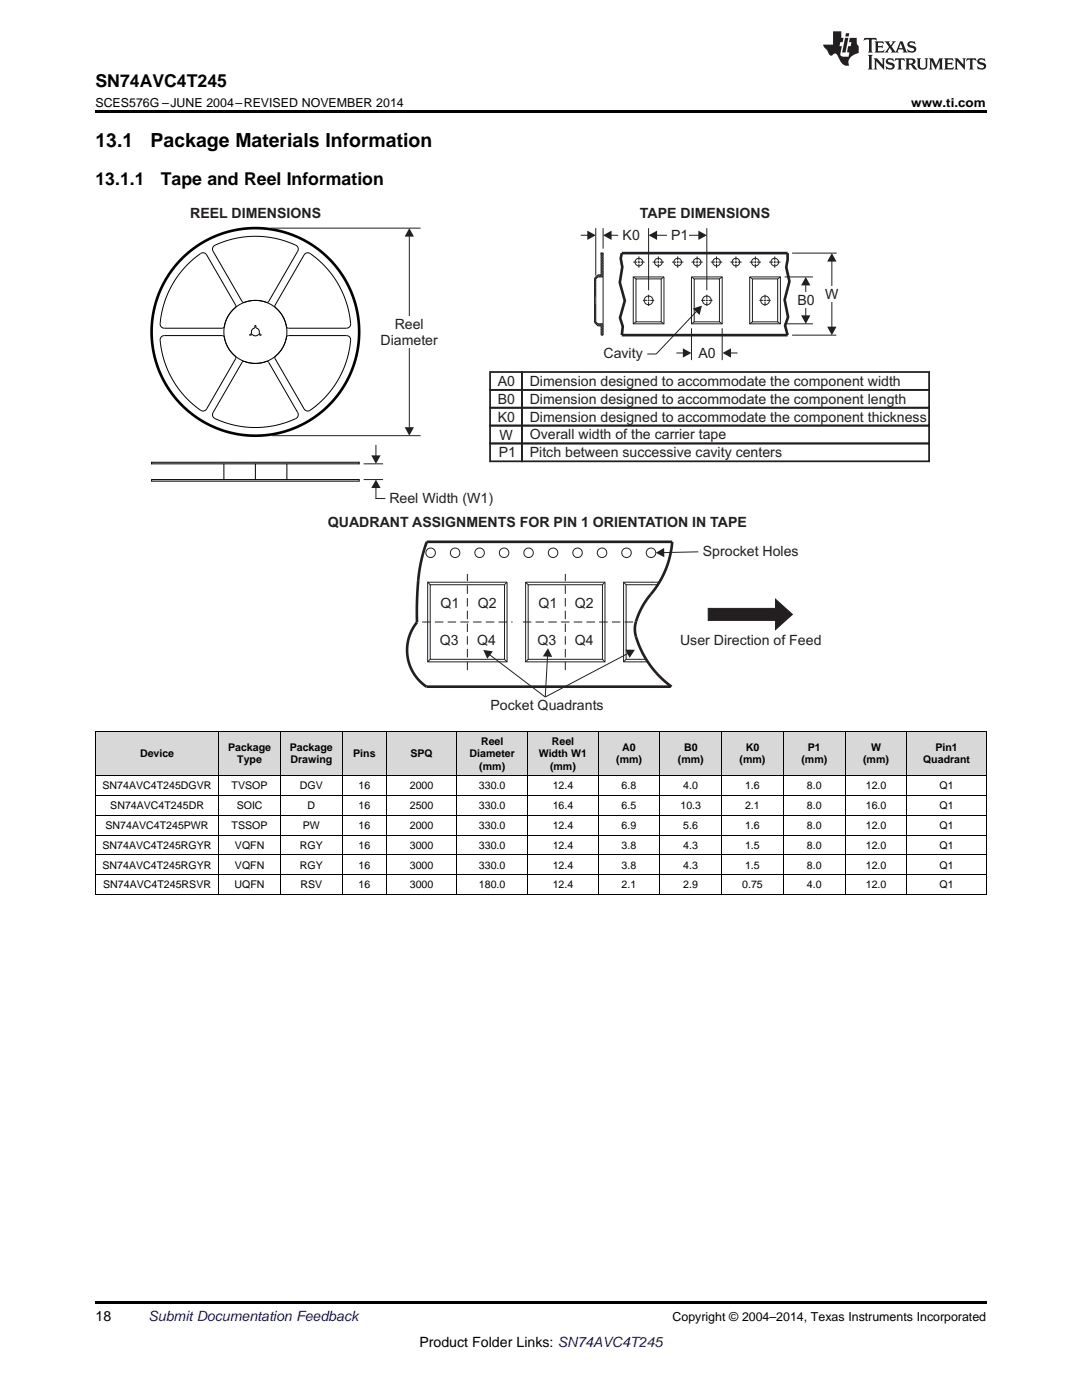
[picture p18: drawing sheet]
<svg xmlns="http://www.w3.org/2000/svg" width="216mm" height="279mm" viewBox="0 0 216 279" stroke-linecap="round" stroke-linejoin="round" font-family="sans-serif">
<defs><g id="words">
<g font-size="3.9">
<text x="19" y="29.3">13.1</text>
<text x="30.1" y="29.3">Package Materials Information</text>
</g>
<g font-size="3.5">
<text x="19" y="17.3">SN74AVC4T245</text>
<text x="19" y="37">13.1.1</text>
<text x="32.1" y="37">Tape and Reel Information</text>
</g>
<g font-size="2.8" fill="#231f20">
<text x="38" y="43.5">REEL DIMENSIONS</text>
<text x="124.2" y="48">K0</text>
<text x="127.7" y="43.5">TAPE DIMENSIONS</text>
<text x="133.9" y="47.9">P1</text>
<text x="164.7" y="59.7">W</text>
<text x="78.8" y="65.6">Reel</text>
<text x="159.1" y="60.9">B0</text>
<text x="75.9" y="68.8">Diameter</text>
<text x="120.4" y="71.4">Cavity</text>
<text x="139.4" y="71.4">A0</text>
<text x="99.3" y="77">A0</text>
<text x="105.7" y="77">Dimension designed to accommodate the component width</text>
<text x="99.3" y="80.6">B0</text>
<text x="105.7" y="80.6">Dimension designed to accommodate the component length</text>
<text x="99.3" y="84.2">K0</text>
<text x="99.7" y="87.7">W</text>
<text x="105.7" y="84.1">Dimension designed to accommodate the component thickness</text>
<text x="105.7" y="87.6">Overall width of the carrier tape</text>
<text x="99.5" y="91.3">P1</text>
<text x="105.7" y="91.3">Pitch between successive cavity centers</text>
<text x="77.7" y="100.5">Reel Width (W1)</text>
<text x="65.4" y="105.3">QUADRANT ASSIGNMENTS FOR PIN 1 ORIENTATION IN TAPE</text>
<text x="140.2" y="110.9">Sprocket Holes</text>
<text x="87.9" y="121.3">Q1</text>
<text x="95.4" y="121.4">Q2</text>
<text x="107.5" y="121.4">Q1</text>
<text x="114.7" y="121.4">Q2</text>
<text x="87.7" y="128.8">Q3</text>
<text x="95.2" y="128.8">Q4</text>
<text x="107.3" y="128.8">Q3</text>
<text x="114.7" y="128.8">Q4</text>
<text x="135.7" y="128.7">User Direction of Feed</text>
<text x="97.9" y="141.6">Pocket Quadrants</text>
</g>
<g font-size="2.8">
<text x="19" y="263.6">18</text>
<text x="83.7" y="268.9">Product Folder Links: SN74AVC4T245</text>
</g>
<text font-size="2.8" fill="#0000c8" x="29.6" y="263.6">Submit Documentation Feedback</text>
<g font-size="2.5">
<text x="19" y="21.4">SCES576G –JUNE 2004–REVISED NOVEMBER 2014</text>
<text x="181.8" y="21.4">www.ti.com</text>
<text x="134.2" y="263.6">Copyright © 2004–2014, Texas Instruments Incorporated</text>
</g>
<g font-size="2.1">
<text x="45.5" y="149.9">Package</text>
<text x="57.8" y="149.9">Package</text>
<text x="96" y="148.7">Reel</text>
<text x="110.1" y="148.7">Reel</text>
<text x="124.2" y="149.9">A0</text>
<text x="136.5" y="149.9">B0</text>
<text x="148.8" y="149.9">K0</text>
<text x="161.2" y="149.9">P1</text>
<text x="173.8" y="149.9">W</text>
<text x="186.7" y="149.9">Pin1</text>
<text x="27.9" y="151.1">Device</text>
<text x="47.3" y="152.4">Type</text>
<text x="58" y="152.4">Drawing</text>
<text x="70.5" y="151.1">Pins</text>
<text x="81.9" y="151.1">SPQ</text>
<text x="93.7" y="151.1">Diameter</text>
<text x="95.6" y="153.6">(mm)</text>
<text x="107.5" y="151.1">Width W1</text>
<text x="109.7" y="153.6">(mm)</text>
<text x="122.9" y="152.4">(mm)</text>
<text x="135.3" y="152.4">(mm)</text>
<text x="147.6" y="152.4">(mm)</text>
<text x="159.9" y="152.4">(mm)</text>
<text x="172.2" y="152.4">(mm)</text>
<text x="184.2" y="152.4">Quadrant</text>
<text x="20.5" y="157.6">SN74AVC4T245DGVR</text>
<text x="22" y="161.5">SN74AVC4T245DR</text>
<text x="46.2" y="157.6">TVSOP</text>
<text x="47.2" y="161.5">SOIC</text>
<text x="59.8" y="157.6">DGV</text>
<text x="61.3" y="161.5">D</text>
<text x="71.5" y="157.6">16</text>
<text x="71.5" y="161.5">16</text>
<text x="81.8" y="157.6">2000</text>
<text x="81.8" y="161.5">2500</text>
<text x="95.6" y="157.6">330.0</text>
<text x="95.6" y="161.5">330.0</text>
<text x="110.3" y="157.6">12.4</text>
<text x="110.3" y="161.5">16.4</text>
<text x="124" y="157.6">6.8</text>
<text x="124" y="161.5">6.5</text>
<text x="135.8" y="161.5">10.3</text>
<text x="136.3" y="157.6">4.0</text>
<text x="148.7" y="157.6">1.6</text>
<text x="148.7" y="161.5">2.1</text>
<text x="161" y="157.6">8.0</text>
<text x="161" y="161.5">8.0</text>
<text x="172.8" y="157.6">12.0</text>
<text x="172.8" y="161.5">16.0</text>
<text x="187.5" y="157.6">Q1</text>
<text x="187.5" y="161.5">Q1</text>
<text x="21.1" y="165.5">SN74AVC4T245PWR</text>
<text x="46.2" y="165.5">TSSOP</text>
<text x="60.4" y="165.5">PW</text>
<text x="71.5" y="165.5">16</text>
<text x="81.8" y="165.5">2000</text>
<text x="95.6" y="165.5">330.0</text>
<text x="110.3" y="165.5">12.4</text>
<text x="124" y="165.5">6.9</text>
<text x="136.3" y="165.5">5.6</text>
<text x="148.7" y="165.5">1.6</text>
<text x="161" y="165.5">8.0</text>
<text x="172.8" y="165.5">12.0</text>
<text x="187.5" y="165.5">Q1</text>
<text x="20.5" y="169.4">SN74AVC4T245RGYR</text>
<text x="20.5" y="173.4">SN74AVC4T245RGYR</text>
<text x="46.9" y="169.4">VQFN</text>
<text x="46.9" y="173.4">VQFN</text>
<text x="59.8" y="169.4">RGY</text>
<text x="59.8" y="173.4">RGY</text>
<text x="71.5" y="169.4">16</text>
<text x="71.5" y="173.4">16</text>
<text x="81.8" y="169.4">3000</text>
<text x="81.8" y="173.4">3000</text>
<text x="95.6" y="169.4">330.0</text>
<text x="95.6" y="173.4">330.0</text>
<text x="110.3" y="169.4">12.4</text>
<text x="110.3" y="173.4">12.4</text>
<text x="124" y="169.4">3.8</text>
<text x="124" y="173.4">3.8</text>
<text x="136.3" y="169.4">4.3</text>
<text x="136.3" y="173.4">4.3</text>
<text x="148.7" y="169.4">1.5</text>
<text x="148.7" y="173.4">1.5</text>
<text x="161" y="169.4">8.0</text>
<text x="161" y="173.4">8.0</text>
<text x="172.8" y="169.4">12.0</text>
<text x="172.8" y="173.4">12.0</text>
<text x="187.5" y="169.4">Q1</text>
<text x="187.5" y="173.4">Q1</text>
<text x="20.6" y="177.3">SN74AVC4T245RSVR</text>
<text x="46.8" y="177.3">UQFN</text>
<text x="59.9" y="177.3">RSV</text>
<text x="71.5" y="177.3">16</text>
<text x="81.8" y="177.3">3000</text>
<text x="95.6" y="177.3">180.0</text>
<text x="110.3" y="177.3">12.4</text>
<text x="124" y="177.3">2.1</text>
<text x="136.3" y="177.3">2.9</text>
<text x="148.1" y="177.3">0.75</text>
<text x="161" y="177.3">4.0</text>
<text x="172.8" y="177.3">12.0</text>
<text x="187.5" y="177.3">Q1</text>
</g>
</g></defs>
<g fill="#d8d8d8">
<path d="M19 146h24.7v8.9h-24.7z"/>
<path d="M43.7 146h12.3v8.9h-12.3z"/>
<path d="M56 146h12.3v8.9h-12.3z"/>
<path d="M68.3 146h8.8v8.9h-8.8z"/>
<path d="M77.1 146h14.1v8.9h-14.1z"/>
<path d="M91.2 146h14.1v8.9h-14.1z"/>
<path d="M105.3 146h14.1v8.9h-14.1z"/>
<path d="M119.4 146h12.3v8.9h-12.3z"/>
<path d="M131.7 146h12.3v8.9h-12.3z"/>
<path d="M144 146h12.4v8.9h-12.4z"/>
<path d="M156.4 146h12.3v8.9h-12.3z"/>
<path d="M168.7 146h12.3v8.9h-12.3z"/>
<path d="M181 146h15.8v8.9h-15.8z"/>
</g>
<g fill="#000">
<path d="M19 178.5l.2 .1zM55.9 178.5l.1 .1zM68.2 178.5l.1 .1zM77 178.5l.1 .1zM91.1 178.5l.1 .1zM105.2 178.5l.1 .1zM119.3 178.5l.1 .1zM131.6 178.5l.1 .1zM143.9 178.5l.1 .1zM156.2 178.5l.2 .1zM168.6 178.5l.1 .1zM180.9 178.5l.1 .1z"/>
<path d="M196.7 178.5l.1 .1zM19 259.7h177.8v.5h-177.8z"/>
</g>
<g fill="none" stroke="#000" stroke-width=".2">
<path d="M19 158.8h177.8M19 154.8h177.8M19 145.9h177.8M19.1 145.9v32.7M43.6 145.9v32.7M55.9 145.9v32.7M68.3 145.9v32.7M77.1 145.9v32.7M91.1 145.9v32.7M105.3 145.9v32.7M119.3 145.9v32.7M131.6 145.9v32.7"/>
<path d="M144 145.9v32.7M156.3 145.9v32.7M168.6 145.9v32.7M180.9 145.9v32.7M196.8 145.9v32.7M19 178.5h177.8M19 174.6h177.8M19 170.6h177.8M19 166.7h177.8M19 162.7h177.8"/>
</g>
<path d="M97.8 74.2h6.4v3.6h-6.4zM97.8 77.8h6.4v3.6h-6.4zM97.8 81.4h6.4v3.5h-6.4z" fill="none" stroke="#231f20" stroke-width=".35"/>
<path d="M81.7 47.1v38.3" fill="none" stroke="#231f20" stroke-width=".2"/>
<g fill="#231f20">
<path d="M80.7 85.3h1.9l-.9 1.6z"/>
<path d="M81.7 45.5l.9 1.7h-1.9z"/>
</g>
<circle cx="51" cy="66.2" r="20.7" fill="none" stroke="#000" stroke-width=".53"/>
<g fill="none" stroke="#000" stroke-width=".2">
<path d="M37.4 52.8l2.7-2.3h.5l.5 .2 6 10.3a.82 .82 0 0 1-.6 .8l-.9 1.2-.7 1.6a.8 .8 0 0 1-.5 .9h-11.6l-.4-.1-.3-.3-.1-.5 .3-2.4 1.1-3.5 1.7-3zM42.7 49.1l1.7-.8 2-.6 2.1-.4 2.3-.1 2.4 .1 2.1 .4 2.3 .6 1.7 .8 .2 .5-.1 .5-5.8 10.1a.82 .82 0 0 1-1.1 0l-1.5-.2-1.6 .2a.82 .82 0 0 1-1 0l-5.9-10.1-.1-.6zM60.8 50.7l.4-.2h.5l1.5 1.1 2 2 1.8 2.3 1.2 2.1 .9 2.2 .6 2.3 .2 2.4-.3 .4-.5 .2h-11.6a.82 .82 0 0 1-.5-.9l-.6-1.6-1-1.2a.83 .83 0 0 1-.5-.8zM32.2 67.2l.6-.2h11.7a.82 .82 0 0 1 .4 .9l.6 1.4 1 1.3a.8 .8 0 0 1 .6 .9l-5.9 10.2-.4 .3h-.5l-1.7-1.3-1.6-1.4-1.5-1.9-1.3-2-1.1-2.4-.7-2.2-.4-2.9zM48.3 72.3l.1-.1a.82 .82 0 0 1 1 .1l1.5 .2 1.6-.2a.82 .82 0 0 1 1.1-.1l5.8 10.1 .1 .6-.4 .6-2.8 1.1-2.6 .5-2.6 .2-2.4-.1-2.8-.6-3.1-1.1-.4-.6 .1-.6zM50.9 65h.2v.5l.5 .3 .1 .7 .4 .3v.1l-.5-.2-.6 .3h-.4l-.3-.3-.5 .2 .4-.4 .1-.7 .6-.3zM57.3 67.1l.3-.1h11.5l.6 .2 .3 .7-.5 2.9-.8 2.5-1 2.1-1.5 2.3-1.7 2-2.6 2.2-.7 .1-.5-.4-5.8-10.1a.83 .83 0 0 1 .5-.9l1.2-1.6zM30.3 95.7h41.4v.3h-41.4zM30.3 92.3h41.4v.3h-41.4zM44.7 92.6v3.1M51 92.6v3.1M57.2 92.6v3.1"/>
<circle cx="51" cy="66.2" r="6.3"/>
</g>
<path d="M54 45.5h29.9M54.3 86.9h29.6M72.6 92.6h3.8M72.6 95.7h3.8M75 97.3v2.2" fill="none" stroke="#231f20" stroke-width=".2"/>
<path d="M75 95.7l.9 1.7h-1.8z" fill="#231f20"/>
<path d="M160.8 56.8v6.3M75 99.5h1.8" fill="none" stroke="#231f20" stroke-width=".2"/>
<path d="M104.2 77.8h81.2v3.6h-81.2zM104.2 74.2h81.2v3.6h-81.2zM97.8 84.9h6.4v3.6h-6.4zM97.8 88.5h6.4v3.6h-6.4zM104.2 81.4h81.2v3.5h-81.2zM104.2 84.9h81.2v3.6h-81.2zM104.2 88.5h81.2v3.6h-81.2z" fill="none" stroke="#231f20" stroke-width=".35"/>
<g fill="#231f20">
<path d="M160.8 55.3l.9 1.7h-1.8z"/>
<path d="M159.9 62.9h1.8l-.9 1.7z"/>
</g>
<path d="M166 52.1v13.2" fill="none" stroke="#231f20" stroke-width=".2"/>
<g fill="#231f20">
<path d="M166 50.5l.9 1.7h-1.8z"/>
<path d="M165.1 65.2h1.8l-.9 1.7z"/>
</g>
<path d="M131 47h8.5" fill="none" stroke="#231f20" stroke-width=".2"/>
<g fill="#231f20">
<path d="M129.4 47l1.7-1v1.9z"/>
<path d="M139.3 46l1.7 1-1.7 .9z"/>
</g>
<path d="M124.1 50.5h33.1v1.3l-.3 1.5 .6 2.9-.9 3.6 .6 3.5-.5 1.7 .5 1.9h-33.1l.2-1.7-.6-1.8 1-3.4-1-3.6 .5-3.1-.3-1.7z" fill="none" stroke="#231f20" stroke-width=".53"/>
<g fill="none" stroke="#231f20" stroke-width=".2">
<path d="M118.6 59.1h.3M118.9 45.5v9.5M118.9 55.9l-.3 .2M118.9 56.2l-.3 .2M118.9 56.5l-.3 .3M118.9 56.8l-.3 .3M118.9 57.1l-.3 .3M118.9 57.4l-.3 .3M118.9 57.8l-.3 .2M118.9 58.1l-.3 .2M118.9 58.4l-.3 .2M118.9 58.7l-.3 .3"/>
<path d="M118.9 59l-.1 .1M119.6 54.9l-1 .9M119.9 54.9l-.4 .4M119.9 50.5h.4v16.4h-.4v-1.9h-.6l-.7-.6v-8.9l.7-.6h.6zM120.2 50.5l-.3 .2M120.3 55.3h-1l-.4 .4v8.5l.4 .4M120.3 45.5v4.1M120.3 50.6l-.4 .4M120.3 51l-.4 .4M120.3 51.3l-.4 .4M120.3 51.6l-.4 .4M120.3 51.9l-.4 .4"/>
<path d="M120.3 52.2l-.4 .4M120.3 52.5l-.4 .4M120.3 52.8l-.4 .4M120.3 53.2l-.4 .4M120.3 53.5l-.4 .4M120.3 53.8l-.4 .4M120.3 54.1l-.4 .4M120.3 54.4l-.4 .4M120.3 54.7l-.5 .6M120.3 55l-.2 .3M126.4 52.3h.8M126.4 55.3h6.1v9.3h-6.1z"/>
<path d="M126.4 55.3l.5 .4M126.9 55.7h5v8.5h-5zM127.3 52.3h.4M127.5 51.2v.8M127.5 52.1v.4M127.5 52.6v.8M127.8 52.3h.8M128.3 59.9h.8M129.2 59.9h.4M129.4 45.5v12.4M129.4 58.8v.8M129.4 59.8v.3"/>
<path d="M129.7 59.9h.8M130.2 52.3h.8M131.2 52.3h.4M131.4 51.2v.8M131.4 52.1v.4M131.4 52.6v.8M131.7 52.3h.8M132.5 55.3l-.6 .4M134.1 52.3h.8M135 52.3h.4M135.2 51.2v.8M135.2 52.1v.4"/>
<path d="M135.2 52.6v.8M135.6 52.3h.8M138 52.3h.8M138 55.3h6.1v9.3h-6.1zM138 55.3l.5 .4M138.5 55.7h5.1v8.5h-5.1zM138.9 52.3h.4M139.1 51.2v.8M139.1 52.1v.4M139.1 52.6v.8M139.4 52.3h.8M139.9 59.9h.8"/>
<path d="M140.8 59.9h.4M141 45.5v12.4M141 58.8v.8M141 59.8v.3M141.4 59.9h.8M141.8 52.3h.9M142.8 52.3h.4M143 51.2v.8M143 52.1v.4M143 52.6v.8M143.3 52.3h.8M144.1 55.3l-.5 .4"/>
<path d="M145.7 52.3h.8M146.7 52.3h.3M146.8 51.2v.8M146.8 52.1v.4M146.8 52.6v.8M147.2 52.3h.8M149.6 52.3h.8M149.6 55.3h6.1v9.3h-6.1zM149.6 55.3l.5 .4M150.1 55.7h5.1v8.5h-5.1zM150.5 52.3h.4M150.7 51.2v.8"/>
<path d="M150.7 52.1v.4M150.7 52.6v.8M151 52.3h.8M151.5 59.9h.8M152.5 59.9h.4M152.7 58.8v.8M152.7 59.8v.3M153 59.9h.8M153.5 52.3h.8M154.4 52.3h.4M154.6 51.2v.8M154.6 52.1v.4"/>
<path d="M154.6 52.6v.8M154.9 52.3h.8M155.7 55.3l-.5 .4M156.6 55.3h5.6M158 50.5h8.9M118.6 60.8h.3M118.7 60.8h-.1M118.9 60.9l-.3 .3M118.9 61.2l-.3 .3M118.9 61.5l-.3 .3M118.9 61.8l-.3 .3M118.9 62.2l-.3 .2"/>
<path d="M118.9 62.5l-.3 .2M118.9 62.8l-.3 .2M118.9 63.1l-.3 .3M118.9 63.4l-.3 .3M118.9 63.7l-.3 .3M118.9 64l-.3 .3M118.9 64.3l-.2 .2M119.1 64.5l-.2 .1M119.3 64.6l-.2 .2M119.3 64.6h1M119.6 64.6l-.4 .4M119.9 64.6l-.4 .4"/>
<path d="M120.2 64.6l-.4 .4M120.3 64.8l-.4 .4M120.3 65.1l-.4 .4M120.3 65.4l-.4 .4M120.3 65.7l-.4 .4M120.3 66l-.4 .4M120.3 66.4l-.4 .4M120.3 66.7l-.2 .2M126.9 64.2l-.5 .4M129.4 60.3v.8M131.9 64.2l.6 .4M138 65.5v6.4"/>
<path d="M138.5 64.2l-.5 .4M139 62.1l-8.1 8.5M141 60.3v.8M143.6 64.2l.5 .4M144.1 65.5v6.4M150.1 64.2l-.5 .4M152.7 60.3v.8M155.2 64.2l.5 .4M156.6 64.6h5.6M158 66.9h8.9"/>
<circle cx="127.5" cy="52.3" r=".76"/>
<circle cx="129.4" cy="59.9" r=".87"/>
<circle cx="131.4" cy="52.3" r=".76"/>
<circle cx="135.2" cy="52.3" r=".76"/>
<circle cx="139.1" cy="52.3" r=".76"/>
<circle cx="141" cy="59.9" r=".87"/>
<circle cx="143" cy="52.3" r=".76"/>
<circle cx="146.8" cy="52.3" r=".76"/>
<circle cx="150.7" cy="52.3" r=".76"/>
<circle cx="152.7" cy="59.9" r=".87"/>
<circle cx="154.6" cy="52.3" r=".76"/>
</g>
<path d="M138.2 61.6l1.9-.6-.5 1.9z" fill="#231f20"/>
<path d="M121.9 47h1.4M129.2 70.6h1.7" fill="none" stroke="#231f20" stroke-width=".2"/>
<path d="M120.3 47l1.7-1v1.9z" fill="#231f20"/>
<path d="M115.9 47h1.4" fill="none" stroke="#231f20" stroke-width=".2"/>
<path d="M117.2 46l1.7 1-1.7 .9z" fill="#231f20"/>
<path d="M133.8 137h-48.7l-1.2-.9-1.1-1.3-.8-1.5-.6-1.7-.2-1.7 .2-1.7 .4-1.6 .8-1.6a2.49 2.49 0 0 0 .6-2.3l.1-4.4 .3-4.1 .6-3.1 1-3h48.9l-.4 3-1 2.8-1.4 2.7-2.4 3.3-1 1.7-1 2.5-.2 1.4 .1 1.3 .6 1.7 1.7 3.3 2.1 2.8 2.8 2.4" fill="none" stroke="#231f20" stroke-width=".53"/>
<g fill="none" stroke="#231f20" stroke-width=".2">
<path d="M85.3 116.2h15.9v15.9h-15.9zM85.8 116.7h14.9v14.9h-14.9zM104.9 116.2h15.8v15.9h-15.8zM105.4 116.7h14.8v14.9h-14.8zM130 116.7h-5.1v14.9h2.8M130.3 116.2h-5.9v15.9h3.6M139.3 110.1l-6.9 .2"/>
<circle cx="85.9" cy="110.3" r=".95"/>
<circle cx="90.8" cy="110.3" r=".95"/>
<circle cx="95.7" cy="110.3" r=".95"/>
<circle cx="100.6" cy="110.3" r=".95"/>
<circle cx="105.5" cy="110.3" r=".95"/>
<circle cx="110.4" cy="110.3" r=".95"/>
<circle cx="115.2" cy="110.3" r=".95"/>
<circle cx="120.1" cy="110.3" r=".95"/>
<circle cx="125" cy="110.3" r=".95"/>
<circle cx="129.9" cy="110.3" r=".95"/>
</g>
<path d="M84.2 124.1h18.1M93.3 133.7v-19.2M112.8 133.7v-19.2M126.3 124.1h-22.5" fill="none" stroke="#231f20" stroke-width=".2" stroke-dasharray="1.7 .8" stroke-linecap="butt"/>
<path d="M130.8 110.3l1.7-.9 .1 1.8z" fill="#231f20"/>
<path d="M85.3 116.2l.5 .5M101.2 116.2l-.5 .5M104.9 116.2l.5 .5M120.7 116.2l-.5 .5M124.4 116.2l.5 .5M85.8 131.6l-.5 .5M97.7 130.6l11.1 8.5M100.7 131.6l.5 .5M105.4 131.6l-.5 .5M120.2 131.6l.5 .5M124.9 131.6l-.5 .5" fill="none" stroke="#231f20" stroke-width=".2"/>
<path d="M96.4 129.7l1.9 .3-1.1 1.5z" fill="#231f20"/>
<path d="M109.3 130.9l-.5 8.2" fill="none" stroke="#231f20" stroke-width=".2"/>
<path d="M109.3 129.4l.9 1.7-1.9-.1z" fill="#231f20"/>
<path d="M125.3 130.4l-16.5 8.7" fill="none" stroke="#231f20" stroke-width=".2"/>
<path d="M124.8 129.6l1.9 .1-1.1 1.6z" fill="#231f20"/>
<path d="M135 70.4h1.4" fill="none" stroke="#231f20" stroke-width=".2"/>
<path d="M136.3 69.5l1.7 .9-1.7 1z" fill="#231f20"/>
<path d="M145.7 70.4h1.5" fill="none" stroke="#231f20" stroke-width=".2"/>
<path d="M144.2 70.4l1.7-.9v1.9z" fill="#231f20"/>
<path d="M75 88.8v2.2" fill="none" stroke="#231f20" stroke-width=".2"/>
<path d="M74.1 90.9h1.8l-.9 1.7z" fill="#231f20"/>
<path d="M130 116.7h1.3M130.3 116.2h1.3M127.7 131.6h1.2M128 132.1h1.3" fill="none" stroke="#231f20" stroke-width=".2"/>
<path d="M141.3 121.4h13.4v-1.8l3.4 3-3.4 3v-1.8h-13.4z" fill-rule="evenodd" fill="#231f20"/>
<path d="M141.3 121.4h13.4v-1.8l3.4 3-3.4 3v-1.8h-13.4z" fill="none" stroke="#231f20" stroke-width=".2"/>
<g fill="#fff">
<path d="M133.1 45.4h4.2v3.1h-4.2z" fill-rule="evenodd"/>
<path d="M159.1 58.4h3.5v3.1h-3.5z" fill-rule="evenodd"/>
<path d="M164.7 57.2h2.6v3.1h-2.6z" fill-rule="evenodd"/>
<path d="M78.8 63.1h5.8v3.1h-5.8z" fill-rule="evenodd"/>
<path d="M75.9 66.2h11.5v3.2h-11.5z" fill-rule="evenodd"/>
</g>
<path d="M19 22h177.8v.5h-177.8z" fill="#000"/>
<g fill="#231f20">
<path d="M172.5 7.6l-.1 .5 .4-.2h.6v.1v2.1l-.2 .4h.9l-.2-.4v-2.1l.1-.1h.5l.5 .2-.2-.5zM174.5 8.3l.2 .3v1.5l-.2 .4h1.8l.2-.6a1.04 1.04 0 0 1-1.3 .2v-.7h.6l.3 .2v-.6l-.3 .2h-.6v-.6l.8-.1 .4 .3-.2-.5zM176.5 8.3l.9 1.1-.9 1.1h.8l-.2-.2 .4-.7 .5 .7-.2 .2h1.5l-.2-.2 .2-.4h.9l.1 .4-.2 .2h1l-.3-.3-.7-1.9h-.5l-.9 2-.8-1 .9-1h-.8l.1 .3-.4 .5-.3-.6 .1-.2zM179.7 8.6l.4 1h-.7zM181.3 8.4a.63 .63 0 0 0-.2 .7 .63 .63 0 0 0 .6 .4l.6 .2 .1 .2a.75 .75 0 0 1-.7 .4 .75 .75 0 0 1-.6-.5l.1 .7 .1-.1a1.11 1.11 0 0 0 1.5-.6 1.13 1.13 0 0 0-1.2-.8l-.1-.4a1.04 1.04 0 0 1 1.2 .2l-.2-.5-.2 .1-.4-.2zM173.2 10.9l.2 .4v2.2l-.2 .4h1l-.3-.4v-2.2l.3-.4zM174.3 11.6l.3 .4v1.5l-.3 .4h.8l-.2-.4v-1.3l1.5 1.7v-1.9l.2-.4h-.7l.2 .4v.9l-1.1-1.3zM177 11.8a.62 .62 0 0 0-.2 .7 .62 .62 0 0 0 .6 .4l.6 .1 .1 .3a.76 .76 0 0 1-.7 .3 .76 .76 0 0 1-.7-.4l.2 .7 .1-.1a1.11 1.11 0 0 0 1.5-.6 1.13 1.13 0 0 0-1.2-.8l-.1-.4a1.04 1.04 0 0 1 1.2 .2l-.2-.6-.2 .1-.5-.1zM178.7 11.6l-.2 .6a.61 .61 0 0 1 .8-.3v1.6l-.2 .4h.9l-.2-.4v-1.6a.63 .63 0 0 1 .7 .3l-.1-.6zM180.6 11.6l.3 .4v1.5l-.3 .4h1l-.2-.2-.1-.8 .6 .2a.76 .76 0 0 0 1.2 .7l-1-1a.58 .58 0 0 0 .6-.5 .58 .58 0 0 0-.5-.6zM181.4 11.9h.1a.45 .45 0 0 1 .5 .1 .45 .45 0 0 1 .1 .5l-.8 .2zM182.9 11.6l.2 .2a2.17 2.17 0 0 0 .3 1.9 .99 .99 0 0 0 1.6-.6v-1.1l.2-.4h-.7l.2 .2a1.92 1.92 0 0 1-.2 1.8 .6 .6 0 0 1-.9-.5v-1.1l.2-.4zM185.4 11.6l.2 .4v1.5l-.2 .4h.7l-.2-.4v-1.4l.8 1.8 .8-1.8v1.4l-.2 .4h.9l-.2-.4v-1.5l.2-.4h-.8l-.6 1.5-.6-1.5zM188.4 11.6l.2 .4v1.5l-.2 .4h1.8l.1-.6a1.04 1.04 0 0 1-1.2 .1v-.6h.5l.4 .2v-.6l-.4 .2h-.5v-.7h.8l.3 .3-.1-.6zM190.5 11.6l.2 .4v1.5l-.2 .4h.7l-.2-.4v-1.3l1.5 1.7v-1.9l.2-.4h-.7l.2 .4v.9l-1.1-1.3zM192.9 11.6l-.1 .6a.61 .61 0 0 1 .7-.3l.1 1.6-.3 .4h1l-.3-.4 .1-1.6a.63 .63 0 0 1 .7 .3l-.1-.6zM195.2 11.8a.62 .62 0 0 0-.2 .7 .62 .62 0 0 0 .6 .4l.6 .1 .1 .3a.76 .76 0 0 1-.7 .3 .76 .76 0 0 1-.6-.4l.1 .7 .1-.1a1.11 1.11 0 0 0 1.6-.6 1.13 1.13 0 0 0-1.3-.8l-.1-.4a1.04 1.04 0 0 1 1.2 .2l-.1-.6-.2 .1-.5-.1z"/>
<path d="M166.2 6.3v2.6h-1.9v.4l.8 .9a.91 .91 0 0 0 1 .8 .56 .56 0 0 1 .5-.3 .56 .56 0 0 1 .5 .3l.4 .8a1.53 1.53 0 0 0 1.9 1.2 1.54 1.54 0 0 1 1-2.1l.9-.3v-1.4a1.52 1.52 0 0 1-.4-1.6h-1.3l-.2 .8h.5l-.2 .8h-.5l-.1 1v.2l.4 .1-.2 .8a1.93 1.93 0 0 1-1.6-.3l.3-1.8h-.5l.2-.8h.4l.2-.8h-.4v-1.3zM168.6 7.6l-.6 2.9h.7l.6-2.9zM168.8 6.6l-.1 .7h.6l.2-.7z"/>
</g>
<use href="#words"/>
</svg>
